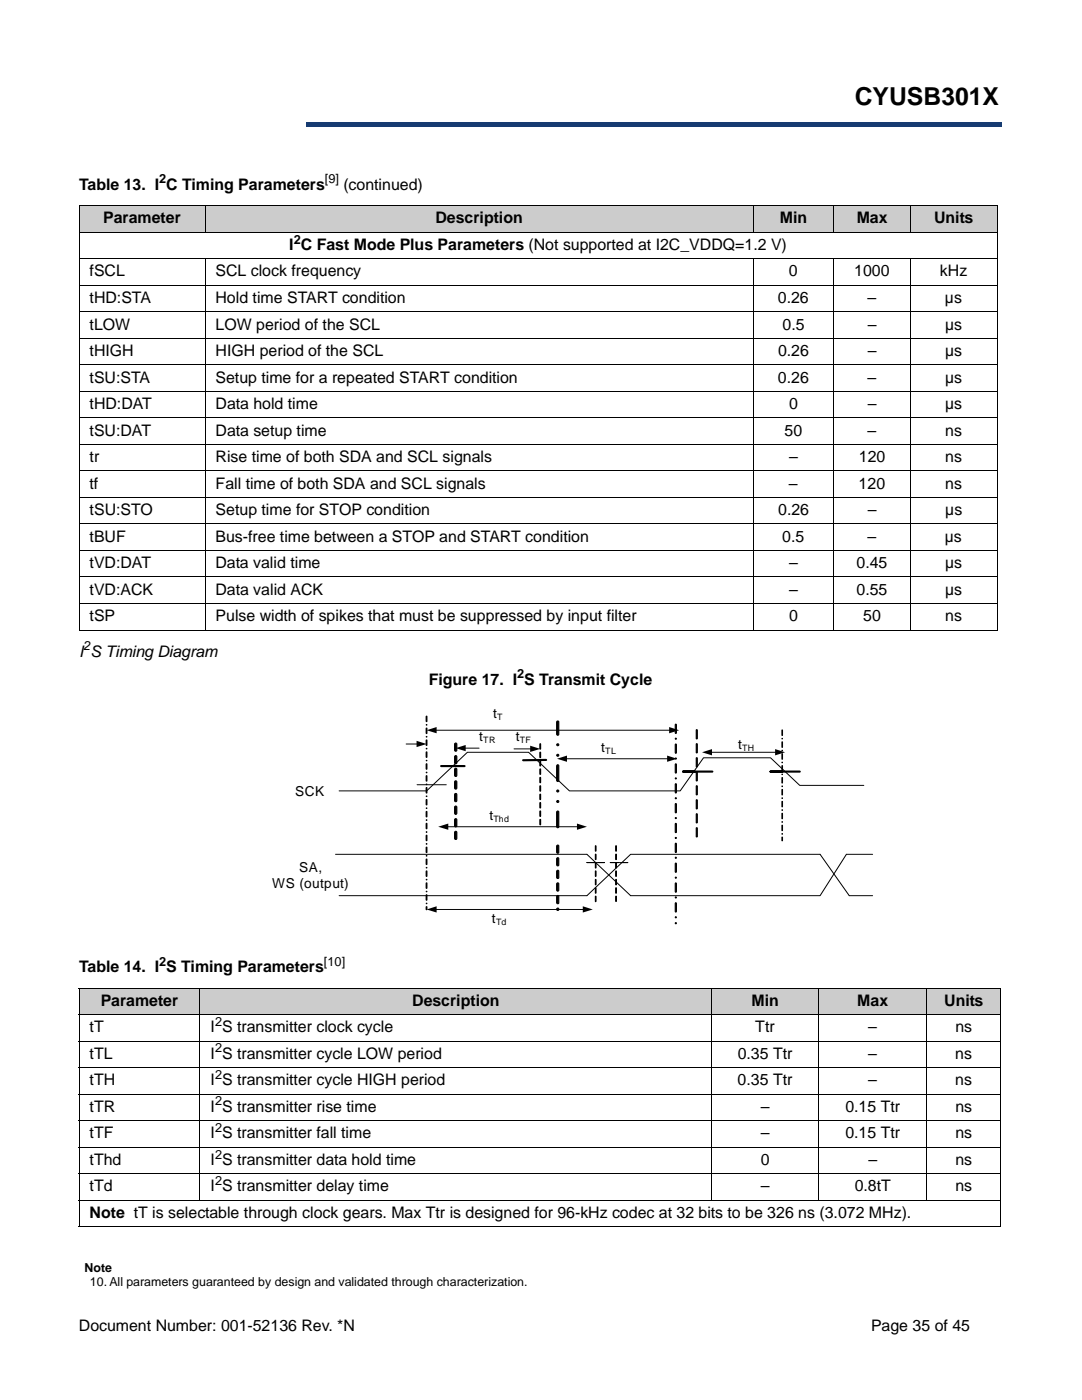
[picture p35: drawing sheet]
<svg xmlns="http://www.w3.org/2000/svg" width="216mm" height="279mm" viewBox="0 0 216 279" stroke-linecap="round" stroke-linejoin="round" font-family="sans-serif">
<defs><g id="words">
<text font-size="4.9" x="170.6" y="20.9">CYUSB301X</text>
<g font-size="3.2">
<text x="15.8" y="37.9">Table 13. I C Timing Parameters</text>
<text x="68.5" y="37.9">(continued)</text>
<text x="20.6" y="44.6">Parameter</text>
<text x="86.9" y="44.6">Description</text>
<text x="155.6" y="44.6">Min</text>
<text x="170.9" y="44.6">Max</text>
<text x="186.4" y="44.6">Units</text>
<text x="57.7" y="49.9">I C Fast Mode Plus Parameters (Not supported at I2C_VDDQ=1.2 V)</text>
<text x="17.9" y="55.2">fSCL</text>
<text x="43" y="55.2">SCL clock frequency</text>
<text x="157.4" y="55.2">0</text>
<text x="170.5" y="55.2">1000</text>
<text x="187.5" y="55.2">kHz</text>
<text x="17.9" y="60.5">tHD:STA</text>
<text x="17.9" y="65.8">tLOW</text>
<text x="43" y="60.5">Hold time START condition</text>
<text x="43" y="65.8">LOW period of the SCL</text>
<text x="155.2" y="60.5">0.26</text>
<text x="156.2" y="65.8">0.5</text>
<text x="173.1" y="60.5">–</text>
<text x="173.2" y="65.8">–</text>
<text x="188.6" y="60.5">µs</text>
<text x="188.6" y="65.8">µs</text>
<text x="17.9" y="71.1">tHIGH</text>
<text x="43" y="71.1">HIGH period of the SCL</text>
<text x="155.3" y="71.1">0.26</text>
<text x="173.1" y="71.1">–</text>
<text x="188.6" y="71.1">µs</text>
<text x="17.9" y="76.3">tSU:STA</text>
<text x="43" y="76.3">Setup time for a repeated START condition</text>
<text x="155.2" y="76.3">0.26</text>
<text x="173.1" y="76.3">–</text>
<text x="188.6" y="76.3">µs</text>
<text x="17.9" y="81.6">tHD:DAT</text>
<text x="43" y="81.6">Data hold time</text>
<text x="157.5" y="81.6">0</text>
<text x="173.1" y="81.6">–</text>
<text x="188.6" y="81.6">µs</text>
<text x="17.9" y="86.9">tSU:DAT</text>
<text x="43" y="86.9">Data setup time</text>
<text x="156.6" y="86.9">50</text>
<text x="173.1" y="86.9">–</text>
<text x="188.6" y="86.9">ns</text>
<text x="17.9" y="92.2">tr</text>
<text x="43" y="92.2">Rise time of both SDA and SCL signals</text>
<text x="157.4" y="92.2">–</text>
<text x="171.4" y="92.2">120</text>
<text x="188.6" y="92.2">ns</text>
<text x="17.9" y="97.5">tf</text>
<text x="43" y="97.5">Fall time of both SDA and SCL signals</text>
<text x="157.4" y="97.5">–</text>
<text x="171.3" y="97.5">120</text>
<text x="188.6" y="97.5">ns</text>
<text x="17.9" y="102.8">tSU:STO</text>
<text x="43" y="102.8">Setup time for STOP condition</text>
<text x="155.3" y="102.8">0.26</text>
<text x="173.2" y="102.8">–</text>
<text x="188.6" y="102.8">µs</text>
<text x="17.9" y="108.1">tBUF</text>
<text x="17.9" y="113.4">tVD:DAT</text>
<text x="43" y="113.4">Data valid time</text>
<text x="43" y="108.1">Bus-free time between a STOP and START condition</text>
<text x="156.1" y="108.1">0.5</text>
<text x="157.4" y="113.4">–</text>
<text x="170.9" y="113.4">0.45</text>
<text x="173.1" y="108.1">–</text>
<text x="188.5" y="108.1">µs</text>
<text x="188.6" y="113.4">µs</text>
<text x="17.9" y="118.7">tVD:ACK</text>
<text x="43" y="118.7">Data valid ACK</text>
<text x="157.4" y="118.7">–</text>
<text x="170.9" y="118.7">0.55</text>
<text x="188.6" y="118.7">µs</text>
<text x="17.9" y="124">tSP</text>
<text x="43" y="124">Pulse width of spikes that must be suppressed by input filter</text>
<text x="157.5" y="124">0</text>
<text x="172.2" y="124">50</text>
<text x="188.6" y="124">ns</text>
<text x="15.8" y="131">I S Timing Diagram</text>
<text x="85.6" y="136.7">Figure 17. I S Transmit Cycle</text>
<text x="15.8" y="194">Table 14. I S Timing Parameters</text>
<text x="20.1" y="200.7">Parameter</text>
<text x="82.2" y="200.7">Description</text>
<text x="150" y="200.7">Min</text>
<text x="171.1" y="200.7">Max</text>
<text x="188.4" y="200.7">Units</text>
<text x="17.9" y="206">tT</text>
<text x="42" y="206">I S transmitter clock cycle</text>
<text x="150.7" y="206">Ttr</text>
<text x="173.2" y="206">–</text>
<text x="190.6" y="206">ns</text>
<text x="17.9" y="211.3">tTL</text>
<text x="42" y="211.3">I S transmitter cycle LOW period</text>
<text x="147.2" y="211.3">0.35 Ttr</text>
<text x="173.2" y="211.3">–</text>
<text x="190.6" y="211.3">ns</text>
<text x="17.9" y="216.6">tTH</text>
<text x="17.9" y="221.9">tTR</text>
<text x="42" y="216.6">I S transmitter cycle HIGH period</text>
<text x="42" y="221.9">I S transmitter rise time</text>
<text x="147.2" y="216.6">0.35 Ttr</text>
<text x="151.8" y="221.9">–</text>
<text x="168.7" y="221.9">0.15 Ttr</text>
<text x="173.2" y="216.6">–</text>
<text x="190.6" y="216.6">ns</text>
<text x="190.6" y="221.9">ns</text>
<text x="17.9" y="227.2">tTF</text>
<text x="42" y="227.2">I S transmitter fall time</text>
<text x="151.8" y="227.2">–</text>
<text x="168.7" y="227.2">0.15 Ttr</text>
<text x="190.6" y="227.2">ns</text>
<text x="17.9" y="232.5">tThd</text>
<text x="42" y="232.5">I S transmitter data hold time</text>
<text x="151.8" y="232.5">0</text>
<text x="173.3" y="232.5">–</text>
<text x="190.6" y="232.5">ns</text>
<text x="17.9" y="237.8">tTd</text>
<text x="42" y="237.8">I S transmitter delay time</text>
<text x="151.8" y="237.8">–</text>
<text x="170.5" y="237.8">0.8tT</text>
<text x="190.6" y="237.8">ns</text>
<text x="17.9" y="243.1">Note tT is selectable through clock gears. Max Ttr is designed for 96-kHz codec at 32 bits to be 326 ns (3.072 MHz).</text>
<text x="15.7" y="265.6">Document Number: 001-52136 Rev. *N</text>
<text x="173.8" y="265.6">Page 35 of 45</text>
</g>
<g font-size="2.7">
<text x="98.4" y="143.4">t</text>
<text x="95.6" y="147.9">t</text>
<text x="102.9" y="147.9">t</text>
<text x="147.3" y="149.6">t</text>
<text x="120" y="150.1">t</text>
<text x="58.9" y="158.9">SCK</text>
<text x="97.6" y="163.6">t</text>
<text x="59.7" y="173.9">SA,</text>
<text x="54.3" y="177.2">WS (output)</text>
<text x="98.2" y="184.2">t</text>
</g>
<g font-size="2.5">
<text x="31.7" y="36.6">2</text>
<text x="64.8" y="36.6">[9]</text>
<text x="58.6" y="48.6">2</text>
<text x="16.7" y="129.8">2</text>
<text x="103.2" y="135.4">2</text>
<text x="31.7" y="192.8">2</text>
<text x="64.6" y="192.8">[10]</text>
<text x="42.9" y="204.7">2</text>
<text x="42.9" y="210">2</text>
<text x="42.9" y="215.3">2</text>
<text x="42.9" y="220.6">2</text>
<text x="42.9" y="225.9">2</text>
<text x="42.9" y="231.2">2</text>
<text x="42.9" y="236.5">2</text>
<text x="16.9" y="253.8">Note</text>
<text x="17.9" y="256.6">10. All parameters guaranteed by design and validated through characterization.</text>
</g>
<g font-size="1.8">
<text x="99.2" y="143.8">T</text>
<text x="96.4" y="148.3">TR</text>
<text x="103.7" y="148.3">TF</text>
<text x="148.1" y="149.9">TH</text>
<text x="120.8" y="150.5">TL</text>
<text x="98.4" y="164">Thd</text>
<text x="99" y="184.6">Td</text>
</g>
</g></defs>
<path d="M61 24.4h138.8v.9h-138.8z" fill="#163b71"/>
<path d="M61 24.4h138.9" fill="none" stroke="#163b71" stroke-width=".2"/>
<path d="M199.7 24.4h.2v1h-.2z" fill="#163b71"/>
<path d="M61 25.3h138.8" fill="none" stroke="#163b71" stroke-width=".2"/>
<path d="M61 24.3h.1v1h-.1z" fill="#163b71"/>
<g fill="#fff">
<path d="M15.8 8.6h45.2v18h-45.2z"/>
<path d="M15.7 262.8h55.1v3.5h-55.1z"/>
</g>
<g fill="#ccc">
<path d="M15.8 41.1h25.1v5.3h-25.1z"/>
<path d="M40.9 41.1h109.4v5.3h-109.4z"/>
<path d="M150.3 41.1h16.1v5.3h-16.1z"/>
<path d="M166.4 41.1h15.2v5.3h-15.2z"/>
<path d="M181.6 41.1h17.4v5.3h-17.4z"/>
</g>
<g fill="none" stroke="#000" stroke-width=".2">
<path d="M15.7 41.1h183.4M15.7 46.4h183.4M15.7 51.6h183.4M15.7 56.9h183.4M15.8 41.1v84.5M40.9 41v5.4M40.9 51.6v74.2M150.3 41v5.4M150.3 51.6v74.2M166.4 41v5.4M166.4 51.6v74.2M181.6 41v5.4"/>
<path d="M181.6 51.6v74.2M199 41.1v84.5M15.7 62.2h183.4M15.7 67.5h183.4M15.7 72.8h183.4M15.7 78.1h183.4M15.7 83.4h183.4M15.7 88.7h183.4M15.7 94h183.4M15.7 99.3h183.4M15.7 104.6h183.4M15.7 109.9h183.4"/>
<path d="M15.7 115.1h183.4M15.7 120.4h183.4M15.7 125.7h183.4"/>
</g>
<path d="M50.4 138.4h124.1v49.2h-124.1z" fill="#fff"/>
<g fill="none" stroke="#000" stroke-width=".2">
<path d="M81 148.5h2.3M83.2 156.6h5.8M86.9 145.7h46.8M92.8 149.3h2.8M102.6 149.5h3.4M112.9 151.4h20.4M141.9 150.1h12.9M172.4 156.7h-12.8l-5.8-5.5h-13.4l-4.7 6.6h-22.1l-8.1-7.7h-12.2l-8.2 7.7h-17.4M66.9 170.5h50.2l8.7 8.3h37.8l5.3-8.3h5.2M67.7 178.8h49.4l8.7-8.3h37.8l5.9 8.3h4.6M89.3 165h26M118.7 172.1h-1.6h3.5h-1.2"/>
<path d="M123.4 172.1h-1.6h3.5h-1.2M86.9 181.5h29.5"/>
</g>
<g fill="#000">
<path d="M83.1 147.8l2 .7-2 .6zM85.1 145.7l2-.6v1.2zM90.9 149.3l2-.6v1.2zM105.8 148.8l2 .7-2 .6zM111.1 151.4l2-.6v1.2zM133.1 150.8l2 .6-2 .6zM133.5 145.1l2 .6-2 .6zM140.1 150.1l2-.6v1.2zM154.7 149.5l2 .6-2 .6zM87.4 165l2.1-.6v1.2zM115.1 164.4l2 .6-2 .6zM85.1 181.5l2-.6v1.2z"/>
<path d="M116.3 180.9l2 .6-2 .6z"/>
</g>
<g fill="#000" stroke="#000" stroke-width=".2">
<path d="M85.1 142.9l.1 .1-.1 1h-.1zM85 144.7h.2zM85 145.4h.2l-.1 1zM85 147h.2zM85 147.7h.2l-.1 1.1zM85.1 149.4l.1 .1zM85.1 150.1h.1v1.1l-.2-.1zM85 151.8h.2zM85.1 152.4l.1 .1-.1 1h-.1zM85.1 154.1l.1 .1zM85 154.9h.2v1l-.2-.1zM85.1 156.5l.1 .1zM85.1 157.2h.1l-.1 1.1-.1-.1zM85.1 158.9l.1 .1zM85.1 159.6h.1l-.1 1.1-.1-.1zM85.1 161.2v.2zM85.1 161.9l.1 .1-.1 1h-.1zM85 163.7h.2zM85 164.4h.2l-.1 1zM85 166h.2zM85.1 166.7l.1 .1-.1 1-.1-.1zM85.1 168.4l.1 .1zM85.1 169.1h.1l-.1 1.1-.1-.1zM85 170.8h.2zM85.1 171.4l.1 .1-.1 1.1-.1-.1zM85 173.2h.2zM85.1 173.8l.1 .1-.1 1-.1-.1zM85.1 175.5l.1 .1zM85.1 176.2l.1 .1v1l-.2-.1zM85.1 177.9l.1 .1zM85.1 178.6h.1l-.1 1.1-.1-.1zM85 180.3h.2zM85.1 181h.1l-.1 .6z"/>
<path d="M90.8 148.3h.1l.3 .2v1.2l-.2 .2-.3-.2zM90.8 150.9l.2-.1 .2 .2v1.3l-.2 .1-.3-.1zM90.7 153.4l.3-.1 .2 .2v1.3l-.2 .2-.3-.2zM90.8 155.9l.2-.1 .2 .2v1.3l-.2 .2-.3-.2zM90.8 158.4l.2-.1 .2 .2v1.3l-.2 .2-.3-.2zM90.8 160.9l.1-.1 .3 .3v1.2l-.3 .2-.2-.2zM90.8 163.4h.1l.3 .2v1.2l-.2 .2-.3-.2zM90.8 165.9h.1l.3 .2v1.2l-.2 .2-.3-.2z"/>
<path d="M107.7 148.5h.2l-.1 1zM107.7 150.2h.2l-.1 1zM107.7 151.8h.2l-.1 1.1zM107.7 153.5h.2l-.1 1.1zM107.7 155.2h.2l-.1 1zM107.8 156.8l.1 .1-.1 1-.1-.1zM107.8 158.5h.1l-.1 1.1zM107.8 160.2h.1l-.1 1.1zM107.8 161.8l.1 .1-.1 1h-.1zM107.7 163.6h.2l-.1 1z"/>
<path d="M134.8 144.5l.2 .1v1.7l-.1 .1-.2-.1zM134.8 147.3h.1v.2h-.1zM134.8 148.5l.2 .1v1.6l-.1 .1-.2-.1zM134.8 151.3h.1v.2h-.1zM134.8 152.4l.2 .1-.1 1.8-.2-.1zM134.8 155.2l.1 .2h-.1zM134.8 156.4l.2 .1-.1 1.8-.2-.2zM134.8 159.2l.2 .1-.1 .1h-.1zM134.8 160.4l.2 .1-.1 1.7-.2-.1zM134.7 163.3a.15 .15 0 0 1 .3 0 .15 .15 0 0 1-.3 0zM134.8 164.3l.2 .1v1.7l-.1 .1-.2-.1zM134.8 167.1h.1v.2zM134.8 168.3l.2 .1-.1 1.7-.2-.1zM134.8 171.1l.2 .1-.1 .1-.2-.1zM134.8 172.3l.2 .1-.1 1.7-.2-.1zM134.8 175.1h.1v.1h-.1zM134.8 176.2l.2 .1v1.6l-.1 .2-.2-.2zM134.8 179h.1v.2h-.1zM134.8 180.2l.2 .1v1.6l-.1 .1-.2-.1zM134.8 183h.1v.2h-.1zM134.8 184.2h.1v.1h-.1z"/>
<path d="M138.9 145.6l.2 .1v1.7l-.1 .1-.1-.1zM138.9 148.4l.2 .1v1.7l-.1 .1-.1-.1zM138.9 151.2l.2 .1v1.7l-.1 .1-.1-.1zM138.9 154l.2 .1v1.7l-.1 .1-.1-.1zM139 156.8l.1 .1v1.7h-.2zM139 159.6l.1 .1v1.8l-.2-.1zM138.9 162.4l.2 .1v1.7l-.1 .1-.1-.1zM138.9 165.2h.2v1.8h-.1h-.1z"/>
<path d="M156 145.7h.1v1.1zM156 147.4l.1 .1zM156 148.1h.1v1.1zM156 149.7l.1 .1zM156 150.4l.1 .1v1zM156 152.1l.1 .1zM156 152.8l.1 .1v1h-.1zM156 154.5l.1 .1zM156 155.2h.1v1.1zM156 156.9l.1 .1zM156 157.6h.1v1.1zM156 159.2l.1 .1zM156 160h.1v1zM156 161.6l.1 .1zM156 162.3l.1 .1v1h-.1zM156 164l.1 .1zM156 164.7h.1v1.1zM156 166.4l.1 .1zM156 167.1h.1v.7z"/>
<path d="M111.2 161.9l.3 .1v3.1l-.2 .1-.2-.2zM111.1 160a.21 .21 0 0 1 .4 0 .21 .21 0 0 1-.4 0zM111.1 157.9a.21 .21 0 0 1 .4 0 .21 .21 0 0 1-.4 0zM111.1 152.7l.4 .1v3.1l-.2 .1-.2-.2zM111.1 150.7a.21 .21 0 0 1 .4 0 .21 .21 0 0 1-.4 0zM111.1 148.6a.22 .22 0 0 1 .4 0 .22 .22 0 0 1-.4 0zM111.1 144l.1-.1 .3 .1v2.6l-.2 .1-.2-.2z"/>
<path d="M111.2 168.7l.3 .1v1.4l-.1 .1-.3-.2zM111.2 171.2l.3 .1v1.4l-.1 .1-.3-.2zM111.1 173.7h.3l.1 .1v1.4l-.1 .1-.3-.2zM111.2 176.2l.3 .1v1.4l-.2 .2-.2-.2v-1.3zM111.2 178.8h.3v1.5l-.1 .1-.3-.2zM111 181.5a.25 .25 0 0 1 .5 0 .25 .25 0 0 1-.5 0z"/>
<path d="M118.8 168.8h.1v1.1zM118.8 170.5h.1v1.1zM118.8 172.1l.1 .1v1zM118.8 173.8l.1 .1v1zM118.8 175.5l.1 .1v1zM118.8 177.2h.1v1.1l-.1-.1zM118.8 178.9h.1v1.1z"/>
<path d="M122.9 168.8h.1l-.1 1.1zM122.9 170.5h.1l-.1 1.1zM122.9 172.1l.1 .1-.1 1zM122.9 173.8l.1 .1-.1 1zM122.9 175.5l.1 .1-.1 1zM122.9 177.2h.1v1.1l-.1-.1zM122.9 178.9h.1l-.1 1z"/>
</g>
<path d="M88 152.9h4.7M109 151.7h-4.6M138.6 154h-2.3h5.8M156.1 154h-2.3h5.8" fill="none" stroke="#000" stroke-width=".44"/>
<g fill="#ccc">
<path d="M15.8 197.2h24.1v5.3h-24.1z"/>
<path d="M39.9 197.2h102.1v5.3h-102.1z"/>
<path d="M142 197.2h21.4v5.3h-21.4z"/>
<path d="M163.4 197.2h21.6v5.3h-21.6z"/>
<path d="M185 197.2h14.7v5.3h-14.7z"/>
</g>
<g fill="none" stroke="#000" stroke-width=".2">
<path d="M15.7 197.2h184.1M15.8 197.3v47.5M39.9 197.1v42.5M142 197.1v42.5M163.4 197.1v42.5M185 197.1v42.5M199.7 197.3v47.5M15.7 202.5h184.1M15.7 207.8h184.1M15.7 213.1h184.1M15.7 218.4h184.1M15.7 223.7h184.1"/>
<path d="M15.7 229h184.1M15.7 234.3h184.1M15.7 239.5h184.1M15.7 244.8h184.1"/>
</g>
<use href="#words"/>
</svg>
